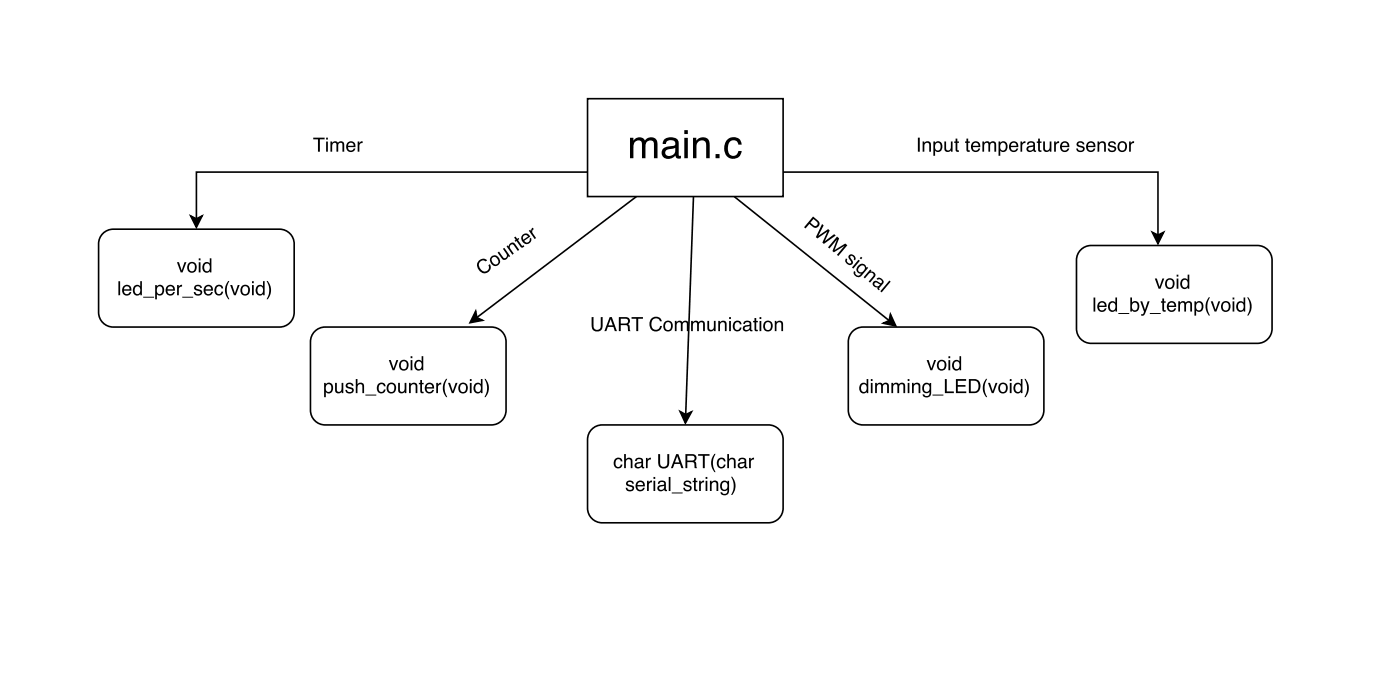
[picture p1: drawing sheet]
<svg xmlns="http://www.w3.org/2000/svg" width="303mm" height="149mm" viewBox="0 0 303 149" stroke-linecap="round" stroke-linejoin="round" font-family="sans-serif">
<path d="M127.2 37.2h-84.7v10.1M169.5 37.2h81.1v13.6M41.3 46.7l1.2 .6 1.2-.6-1.2 2.5zM249.4 50.2l1.2 .6 1.3-.6-1.3 2.5z" fill="none" stroke="#000" stroke-width=".35"/>
<path d="M41.3 46.7l1.2 .6 1.2-.6-1.2 2.5zM249.4 50.2l1.2 .6 1.3-.6-1.3 2.5z" fill="#000"/>
<path d="M127.2 21.3h42.3v21.2h-42.3z" fill="#fff"/>
<path d="M127.2 21.3h42.3v21.2h-42.3z" fill="none" stroke="#000" stroke-width=".35"/>
<path d="M136.4 29.8h.7v.6a1.45 1.45 0 0 1 2.5 0 1.47 1.47 0 0 1 1.7-.6 1.47 1.47 0 0 1 1 1.5v2.9h-.8v-3.1a.95 .95 0 0 0-1.1-.7 .95 .95 0 0 0-.7 1.2v2.6h-.7v-2.9a.93 .93 0 0 0-1-1 .93 .93 0 0 0-.9 1.2v2.7h-.7zM144.1 32.6a.8 .8 0 0 0 .2 1 .8 .8 0 0 0 1 .1l.2-.1a1.27 1.27 0 0 0 .7-1.6l-1.7 .4zM143.7 30.2a2.25 2.25 0 0 1 3.1 .2l.1 3.2 .5 .1v.5a.84 .84 0 0 1-1.2-.6 1.59 1.59 0 0 1-1.8 .8 1.59 1.59 0 0 1-1.2-1.6l.2-.5 .6-.5 1.8-.3a.63 .63 0 0 0 .4-.7 .63 .63 0 0 0-.8-.5l-.9 .2-.4 .6h-.7zM148.1 29.8h.8v4.4h-.8zM148.1 28.1h.8v.9h-.8zM150 29.8h.7v.6a1.6 1.6 0 0 1 1.6-.7 1.6 1.6 0 0 1 1.3 1.1v3.4h-.7v-2.8a1.03 1.03 0 0 0-1-1 1.03 1.03 0 0 0-1.1 .8l-.1 3h-.7zM154.9 33.3h.9v.9h-.9zM157.3 30.3a1.8 1.8 0 0 1 2-.6 1.8 1.8 0 0 1 1.2 1.6h-.7a1.12 1.12 0 0 0-1.2-1 1.12 1.12 0 0 0-1 1.2 1.57 1.57 0 0 0 1.1 2.2l.7-.3 .4-.7h.7a1.91 1.91 0 0 1-2.1 1.6 1.91 1.91 0 0 1-1.6-2.2v-.8z" fill="#000"/>
<path d="M22.3 50.5a3.2 3.2 0 0 1 2.2-.9h36a3.2 3.2 0 0 1 3.2 3.1v14.9a3.2 3.2 0 0 1-3.2 3.1h-36a3.2 3.2 0 0 1-3.2-3.1v-14.9a3.2 3.2 0 0 1 1-2.2z" fill="#fff"/>
<path d="M22.3 50.5a3.2 3.2 0 0 1 2.2-.9h36a3.2 3.2 0 0 1 3.2 3.1v14.9a3.2 3.2 0 0 1-3.2 3.1h-36a3.2 3.2 0 0 1-3.2-3.1v-14.9a3.2 3.2 0 0 1 1-2.2zM137.8 42.5l-34.6 26.2M103 67.3l.2 1.4 1.3 .6-2.8 .5z" fill="none" stroke="#000" stroke-width=".35"/>
<g fill="#000">
<path d="M103 67.3l.2 1.4 1.3 .6-2.8 .5z"/>
<path d="M38.3 56.7h.4l.6 1.8 .6-1.8h.4l-.8 2.2h-.4zM41.2 57.1a.83 .83 0 0 0-.3 1.1 .83 .83 0 0 0 1 .3 .95 .95 0 0 0-.4-1.5zM40.8 57a1.13 1.13 0 0 1 1.8 .7 1.13 1.13 0 0 1-1.6 1.2l-.5-.7v-.7zM43 56.7h.4v2.2h-.4zM43 55.9h.4v.4h-.4zM44.4 57.2a.81 .81 0 0 0-.2 1 .81 .81 0 0 0 .9 .4 .87 .87 0 0 0 .3-1 .87 .87 0 0 0-.8-.6zM44.2 56.8l.7-.1 .5 .3v-1.1h.4v3h-.4v-.3a.91 .91 0 0 1-1.1 .3 .91 .91 0 0 1-.5-1l.1-.6z"/>
<path d="M25.6 60.8h.4v3.1h-.4zM26.7 61.9a1.01 1.01 0 0 1 1.3-.2 1.01 1.01 0 0 1 .5 1.2h-1.7a.63 .63 0 0 0 .5 .7 .63 .63 0 0 0 .8-.4h.3a1.04 1.04 0 0 1-1.3 .7 1.04 1.04 0 0 1-.6-1.4zM27 62.1l-.2 .5h1.3a.61 .61 0 0 0-.4-.6 .61 .61 0 0 0-.7 .1zM29.3 62.1a.81 .81 0 0 0-.1 1 .81 .81 0 0 0 .9 .4 .87 .87 0 0 0 .3-.9 .87 .87 0 0 0-.8-.7zM29.2 61.8l.7-.2 .5 .3v-1.1h.3v3.1h-.3v-.4a.91 .91 0 0 1-1.1 .3 .91 .91 0 0 1-.5-1l.1-.6zM31 64.2h2.3v.2h-2.3zM34.1 62.1a.89 .89 0 0 0-.1 .9 .89 .89 0 0 0 .7 .6 .93 .93 0 0 0 .5-.9 .93 .93 0 0 0-.6-.8zM33.6 61.6h.3v.3a.9 .9 0 0 1 1.2-.2 .9 .9 0 0 1 .4 1 .93 .93 0 0 1-.4 1.1 .93 .93 0 0 1-1.1-.2v1.1h-.4zM36.1 61.9a1.01 1.01 0 0 1 1.3-.2 1.01 1.01 0 0 1 .5 1.2h-1.7a.63 .63 0 0 0 .5 .7 .63 .63 0 0 0 .8-.4h.3a1.04 1.04 0 0 1-1.3 .7 1.04 1.04 0 0 1-.6-1.4zM36.4 62.1l-.1 .5h1.2a.61 .61 0 0 0-.4-.6 .61 .61 0 0 0-.7 .1zM38.3 61.6h.4v.4l.4-.4h.3l-.1 .4a.56 .56 0 0 0-.6 .6v1.3h-.4zM39.5 64.2h2.3v.2h-2.3zM42.2 61.8a.89 .89 0 0 1 1.5 .5h-.4a.47 .47 0 0 0-.4-.4 .47 .47 0 0 0-.5 .4l.2 .2a.95 .95 0 0 1 1.1 .9 .96 .96 0 0 1-.9 .5 .96 .96 0 0 1-.9-.7h.4a.54 .54 0 0 0 .6 .4 .54 .54 0 0 0 .5-.5l-.2-.1a.97 .97 0 0 1-1.2-.9zM44.4 61.9a1.01 1.01 0 0 1 1.2-.2 1.01 1.01 0 0 1 .5 1.2h-1.6a.63 .63 0 0 0 .4 .7 .63 .63 0 0 0 .8-.4h.4a1.04 1.04 0 0 1-1.4 .7 1.04 1.04 0 0 1-.6-1.4zM44.7 62.1l-.2 .5h1.2a.61 .61 0 0 0-.3-.6 .61 .61 0 0 0-.7 .1zM46.7 61.9a.91 .91 0 0 1 1-.3 .91 .91 0 0 1 .6 .8h-.4a.61 .61 0 0 0-.8-.4 .61 .61 0 0 0-.3 .8 .59 .59 0 0 0 .4 .8 .59 .59 0 0 0 .7-.5h.4a1 1 0 0 1-1.3 .8 1 1 0 0 1-.6-1.5zM49.4 60.8h.2l-.4 1.1a3.7 3.7 0 0 0 .5 2.8h-.3a3.1 3.1 0 0 1 0-3.9zM49.8 61.6h.5l.5 1.8 .7-1.8h.4l-.9 2.3h-.4zM52.7 62a.83 .83 0 0 0-.3 1.1 .83 .83 0 0 0 1.1 .4 .95 .95 0 0 0-.4-1.6zM52.3 61.9a1.13 1.13 0 0 1 1.9 .8 1.13 1.13 0 0 1-1.7 1.1l-.4-.7v-.7zM54.5 61.6h.4v2.3h-.4zM54.5 60.8h.4v.4h-.4zM55.9 62.1a.81 .81 0 0 0-.2 1 .81 .81 0 0 0 1 .4 .87 .87 0 0 0 .3-.9 .87 .87 0 0 0-.8-.7zM55.8 61.8l.6-.2 .5 .3v-1.1h.4v3.1h-.3v-.4a.91 .91 0 0 1-1.2 .3 .91 .91 0 0 1-.5-1l.1-.6zM57.7 60.8h.3a3.1 3.1 0 0 1 0 3.9h-.3l.5-1.4a3.7 3.7 0 0 0-.5-2.5z"/>
</g>
<path d="M68.1 71.7a3.2 3.2 0 0 1 2.3-1h36a3.2 3.2 0 0 1 3.1 3.2v14.8a3.2 3.2 0 0 1-3.1 3.2h-36a3.2 3.2 0 0 1-3.2-3.2v-14.8a3.2 3.2 0 0 1 .9-2.2z" fill="#fff"/>
<path d="M150.1 42.5l-1.7 47.2M68.1 71.7a3.2 3.2 0 0 1 2.3-1h36a3.2 3.2 0 0 1 3.1 3.2v14.8a3.2 3.2 0 0 1-3.1 3.2h-36a3.2 3.2 0 0 1-3.2-3.2v-14.8a3.2 3.2 0 0 1 .9-2.2zM147.2 89l1.2 .7 1.3-.6-1.3 2.4z" fill="none" stroke="#000" stroke-width=".35"/>
<g fill="#000">
<path d="M147.2 89l1.2 .7 1.3-.6-1.3 2.4z"/>
<path d="M84.2 77.9h.4l.6 1.8 .6-1.8h.4l-.8 2.2h-.4zM87 78.2a.83 .83 0 0 0-.2 1.1 .83 .83 0 0 0 1 .4 .95 .95 0 0 0-.4-1.6zM86.7 78.1a1.13 1.13 0 0 1 1.8 .8 1.13 1.13 0 0 1-1.7 1.1l-.4-.7v-.6zM88.9 77.9h.4v2.2h-.4zM88.9 77h.4v.5h-.4zM90.2 78.4a.81 .81 0 0 0-.1 .9 .81 .81 0 0 0 .9 .4 .87 .87 0 0 0 .3-.9 .87 .87 0 0 0-.8-.6zM90.1 78l.7-.2 .5 .4v-1.2h.3v3.1h-.3v-.3a.91 .91 0 0 1-1.1 .3 .91 .91 0 0 1-.5-1.1l.1-.6z"/>
<path d="M70.7 83.3a.89 .89 0 0 0-.2 .9 .89 .89 0 0 0 .8 .5 .93 .93 0 0 0 .4-.8 .93 .93 0 0 0-.6-.8zM70.2 82.8h.3v.3a.9 .9 0 0 1 1.1-.3 .9 .9 0 0 1 .5 1.1 .93 .93 0 0 1-.4 1.1 .93 .93 0 0 1-1.2-.2v1.1h-.3zM72.5 82.8h.4v1.5a.52 .52 0 0 0 .6 .5 .52 .52 0 0 0 .4-.7v-1.3h.4v2.2h-.3v-.3a.77 .77 0 0 1-.9 .4 .77 .77 0 0 1-.6-.8zM75 82.9a.89 .89 0 0 1 1.5 .5h-.3a.47 .47 0 0 0-.5-.3 .47 .47 0 0 0-.5 .4l.2 .1a.95 .95 0 0 1 1.2 1 .96 .96 0 0 1-1 .5 .96 .96 0 0 1-.8-.8h.3a.54 .54 0 0 0 .6 .5 .54 .54 0 0 0 .5-.5l-.2-.1a.97 .97 0 0 1-1.2-.9zM77 82h.4v1.1a.78 .78 0 0 1 .9-.3 .78 .78 0 0 1 .5 .8v1.4h-.4v-1.4a.55 .55 0 0 0-.6-.5 .55 .55 0 0 0-.4 .7v1.2h-.4zM79.1 85.3h2.3v.2h-2.3zM81.8 83.1a.91 .91 0 0 1 1-.3 .91 .91 0 0 1 .7 .7h-.4a.61 .61 0 0 0-.8-.4 .61 .61 0 0 0-.3 .9 .59 .59 0 0 0 .4 .7 .59 .59 0 0 0 .7-.5h.4a1 1 0 0 1-1.3 .8 1 1 0 0 1-.6-1.4zM84.3 83.2a.83 .83 0 0 0-.2 1.1 .83 .83 0 0 0 1 .4 .95 .95 0 0 0-.4-1.6zM84 83.1a1.13 1.13 0 0 1 1.8 .7 1.13 1.13 0 0 1-1.7 1.2l-.4-.7v-.7zM86.2 82.8h.4v1.5a.52 .52 0 0 0 .6 .5 .52 .52 0 0 0 .4-.7v-1.3h.4v2.2h-.4v-.3a.77 .77 0 0 1-.9 .4 .77 .77 0 0 1-.5-.8zM88.5 82.8h.4v.3a.78 .78 0 0 1 .9-.3 .78 .78 0 0 1 .5 .8v1.4h-.3v-1.4a.55 .55 0 0 0-.7-.5 .55 .55 0 0 0-.4 .8v1.1h-.4zM91 82.2h.3v.6h.4v.3h-.4v1.5l.4 .1v.3a.53 .53 0 0 1-.7-.4v-1.5h-.3v-.3h.3zM92.2 83.1a1.01 1.01 0 0 1 1.3-.2 1.01 1.01 0 0 1 .5 1.1h-1.7a.63 .63 0 0 0 .5 .8 .63 .63 0 0 0 .8-.5h.3a1.04 1.04 0 0 1-1.3 .7 1.04 1.04 0 0 1-.6-1.4zM92.5 83.3l-.1 .4h1.2a.61 .61 0 0 0-.4-.6 .61 .61 0 0 0-.7 .2zM94.4 82.8h.4v.4l.4-.4h.3l-.1 .4a.56 .56 0 0 0-.6 .5v1.3h-.4zM96.5 81.9h.3l-.5 1.2a3.7 3.7 0 0 0 .5 2.8h-.2a3.1 3.1 0 0 1-.1-4zM97 82.8h.4l.6 1.8 .6-1.8h.4l-.8 2.2h-.4zM99.9 83.2a.83 .83 0 0 0-.3 1.1 .83 .83 0 0 0 1 .4 .95 .95 0 0 0-.4-1.6zM99.5 83.1a1.13 1.13 0 0 1 1.8 .7 1.13 1.13 0 0 1-1.6 1.2l-.5-.7v-.7zM101.7 82.8h.4v2.2h-.4zM101.7 82h.4v.4h-.4zM103 83.3a.81 .81 0 0 0-.1 1 .81 .81 0 0 0 .9 .4 .87 .87 0 0 0 .3-1 .87 .87 0 0 0-.8-.6zM102.9 82.9l.7-.1 .5 .3v-1.1h.3v3h-.3v-.3a.91 .91 0 0 1-1.1 .3 .91 .91 0 0 1-.5-1l.1-.6zM104.9 81.9h.2a3.1 3.1 0 0 1 0 4h-.2l.5-1.4a3.7 3.7 0 0 0-.5-2.6z"/>
</g>
<path d="M128.1 92.8a3.2 3.2 0 0 1 2.3-.9h35.9a3.2 3.2 0 0 1 3.2 3.2v14.8a3.2 3.2 0 0 1-3.2 3.2h-35.9a3.2 3.2 0 0 1-3.2-3.2v-14.8a3.2 3.2 0 0 1 .9-2.3z" fill="#fff"/>
<path d="M158.9 42.5l33.6 26.8M192.7 68l1.2 2.5-2.7-.6 1.3-.6zM128.1 92.8a3.2 3.2 0 0 1 2.3-.9h35.9a3.2 3.2 0 0 1 3.2 3.2v14.8a3.2 3.2 0 0 1-3.2 3.2h-35.9a3.2 3.2 0 0 1-3.2-3.2v-14.8a3.2 3.2 0 0 1 .9-2.3z" fill="none" stroke="#000" stroke-width=".35"/>
<g fill="#000">
<path d="M192.7 68l1.2 2.5-2.7-.6 1.3-.6z"/>
<path d="M133.1 99.3a.91 .91 0 0 1 1-.3 .91 .91 0 0 1 .6 .8h-.3a.61 .61 0 0 0-.8-.4 .61 .61 0 0 0-.4 .8 .59 .59 0 0 0 .5 .8 .59 .59 0 0 0 .7-.5h.3a1 1 0 0 1-1.3 .8 1 1 0 0 1-.5-1.5zM135.1 98.2h.4v1.1a.78 .78 0 0 1 .9-.3 .78 .78 0 0 1 .5 .8v1.4h-.4v-1.3a.55 .55 0 0 0-.6-.6 .55 .55 0 0 0-.4 .8v1.1h-.4zM137.8 100.5a.53 .53 0 0 0 .5 .5 .53 .53 0 0 0 .5-.6v-.3zM137.6 99.3a.96 .96 0 0 1 1.6 .3v1.3l.2 .1v.3a.42 .42 0 0 1-.6-.3 .74 .74 0 0 1-1.1 .3 .74 .74 0 0 1 0-1.2l1.1-.3a.5 .5 0 0 0-.4-.5 .5 .5 0 0 0-.6 .4h-.3zM139.8 99h.4v.4l.4-.4h.3l-.1 .4a.56 .56 0 0 0-.6 .6v1.2h-.4zM142.5 98.2h.4v1.9a.78 .78 0 0 0 .8 .9 .78 .78 0 0 0 .7-.9v-1.9h.5v1.7a1.21 1.21 0 0 1-1.2 1.4 1.21 1.21 0 0 1-1.2-1.4zM146.6 98.7l-.5 1.3h.9zM146.4 98.2h.4l1.1 3h-.4l-.3-.9h-1.2l-.3 .9h-.5zM148.8 98.6v1h.9a.53 .53 0 0 0 .7-.5 .53 .53 0 0 0-.6-.5zM148.4 98.2h1.4a.83 .83 0 0 1 .9 .5 .83 .83 0 0 1-.4 1.1 1.65 1.65 0 0 1 .5 1.3l.1 .1h-.5l-.1-1-.2-.2-1.3-.1v1.3h-.4zM151.1 98.2h2.5v.4h-1v2.6h-.5v-2.6h-1zM154.6 98.2h.3l-.5 1.1a3.7 3.7 0 0 0 .5 2.8h-.3a3.1 3.1 0 0 1 0-3.9zM155.4 99.3a.91 .91 0 0 1 1-.3 .91 .91 0 0 1 .7 .8h-.4a.61 .61 0 0 0-.8-.4 .61 .61 0 0 0-.3 .8 .59 .59 0 0 0 .4 .8 .59 .59 0 0 0 .7-.5h.4a1 1 0 0 1-1.3 .8 1 1 0 0 1-.6-1.5zM157.4 98.2h.4v1.1a.78 .78 0 0 1 .9-.3 .78 .78 0 0 1 .5 .8v1.4h-.4v-1.3a.55 .55 0 0 0-.6-.6 .55 .55 0 0 0-.4 .8v1.1h-.4zM160.1 100.5a.53 .53 0 0 0 .6 .5 .53 .53 0 0 0 .5-.6v-.3zM159.9 99.3a.96 .96 0 0 1 1.6 .3v1.3l.3 .1v.3a.42 .42 0 0 1-.6-.3 .74 .74 0 0 1-1.2 .3 .74 .74 0 0 1 0-1.2l1.1-.3a.5 .5 0 0 0-.4-.5 .5 .5 0 0 0-.6 .4h-.3zM162.1 99h.4v.4l.4-.4h.3v.4a.56 .56 0 0 0-.7 .6v1.2h-.4z"/>
<path d="M135.7 104.1a.89 .89 0 0 1 1.5 .5h-.4a.47 .47 0 0 0-.4-.4 .47 .47 0 0 0-.5 .5l.2 .1a.95 .95 0 0 1 1.1 .9 .96 .96 0 0 1-.9 .6 .96 .96 0 0 1-.9-.8h.4a.54 .54 0 0 0 .5 .5 .54 .54 0 0 0 .6-.5l-.2-.2a.97 .97 0 0 1-1.2-.9zM137.9 104.3a1.01 1.01 0 0 1 1.2-.3 1.01 1.01 0 0 1 .5 1.2h-1.6a.63 .63 0 0 0 .4 .7 .63 .63 0 0 0 .8-.4h.4a1.04 1.04 0 0 1-1.4 .7 1.04 1.04 0 0 1-.6-1.4zM138.2 104.4l-.2 .5h1.2a.61 .61 0 0 0-.3-.6 .61 .61 0 0 0-.7 .1zM140.1 104h.3v.4l.4-.4 .3-.1v.4a.56 .56 0 0 0-.7 .6v1.3h-.3zM141.5 104h.3v2.2h-.3zM141.5 103.1h.3v.5h-.3zM142.7 105.4a.53 .53 0 0 0 .6 .6 .53 .53 0 0 0 .5-.6v-.3zM142.5 104.2a.96 .96 0 0 1 1.6 .3v1.4h.3v.3a.42 .42 0 0 1-.6-.3 .74 .74 0 0 1-1.2 .3 .74 .74 0 0 1 0-1.2l1.1-.3a.5 .5 0 0 0-.4-.5 .5 .5 0 0 0-.6 .4h-.3zM144.8 103.1h.3v3.1h-.3zM145.4 106.5h2.4v.2h-2.4zM148.2 104.1a.89 .89 0 0 1 1.4 .5h-.3a.47 .47 0 0 0-.5-.4 .47 .47 0 0 0-.4 .5l.2 .1a.95 .95 0 0 1 1.1 .9 .96 .96 0 0 1-1 .6 .96 .96 0 0 1-.8-.8h.4a.54 .54 0 0 0 .5 .5 .54 .54 0 0 0 .5-.5l-.2-.2a.97 .97 0 0 1-1.1-.9zM150.2 103.4h.4v.6h.4v.3h-.4v1.4l.4 .2v.3a.53 .53 0 0 1-.8-.5v-1.4h-.3v-.3h.3zM151.3 104h.4v.4l.4-.4 .3-.1-.1 .4a.56 .56 0 0 0-.6 .6v1.3h-.4zM152.7 104h.4v2.2h-.4zM152.7 103.1h.4v.5h-.4zM153.7 104h.3v.3a.78 .78 0 0 1 .9-.4 .78 .78 0 0 1 .6 .9v1.4h-.4v-1.4a.55 .55 0 0 0-.7-.5 .55 .55 0 0 0-.4 .7v1.2h-.3zM156.1 104.2a.83 .83 0 0 1 1.4 .1v-.3h.3v2a.97 .97 0 0 1-.7 1.1 .97 .97 0 0 1-1.2-.6h.4a.64 .64 0 0 0 .9 .2 .64 .64 0 0 0 .3-.8 .96 .96 0 0 1-1.3 .1 .96 .96 0 0 1-.3-1.2zM156.5 104.4a.84 .84 0 0 0-.2 1 .84 .84 0 0 0 .8 .5 .83 .83 0 0 0 .4-1 .83 .83 0 0 0-.9-.6zM158.2 103.1h.3a3.1 3.1 0 0 1 0 4h-.3l.6-1.5a3.7 3.7 0 0 0-.6-2.5z"/>
</g>
<path d="M184.6 71.7a3.2 3.2 0 0 1 2.2-1h36a3.2 3.2 0 0 1 3.2 3.2v14.8a3.2 3.2 0 0 1-3.2 3.2h-36a3.2 3.2 0 0 1-3.2-3.2v-14.8a3.2 3.2 0 0 1 1-2.2z" fill="#fff"/>
<path d="M184.6 71.7a3.2 3.2 0 0 1 2.2-1h36a3.2 3.2 0 0 1 3.2 3.2v14.8a3.2 3.2 0 0 1-3.2 3.2h-36a3.2 3.2 0 0 1-3.2-3.2v-14.8a3.2 3.2 0 0 1 1-2.2z" fill="none" stroke="#000" stroke-width=".35"/>
<g fill="#000">
<path d="M200.6 77.9h.4l.6 1.8 .6-1.8h.4l-.8 2.2h-.4zM203.5 78.2a.83 .83 0 0 0-.3 1.1 .83 .83 0 0 0 1 .4 .95 .95 0 0 0-.4-1.6zM203.1 78.1a1.13 1.13 0 0 1 1.8 .8 1.13 1.13 0 0 1-1.6 1.1l-.5-.7v-.6zM205.3 77.9h.4v2.2h-.4zM205.3 77h.4v.5h-.4zM206.6 78.4a.81 .81 0 0 0-.1 .9 .81 .81 0 0 0 .9 .4 .87 .87 0 0 0 .3-.9 .87 .87 0 0 0-.8-.6zM206.5 78l.7-.2 .5 .4v-1.2h.3v3.1h-.3v-.3a.91 .91 0 0 1-1.1 .3 .91 .91 0 0 1-.5-1.1l.1-.6z"/>
<path d="M186.5 83.3a.81 .81 0 0 0-.1 1 .81 .81 0 0 0 .9 .4 .87 .87 0 0 0 .3-1 .87 .87 0 0 0-.8-.6zM186.4 82.9l.7-.1 .5 .3v-1.1h.3v3h-.3v-.3a.91 .91 0 0 1-1.1 .3 .91 .91 0 0 1-.5-1l.1-.6zM188.5 82.8h.4v2.2h-.4zM188.5 82h.4v.4h-.4zM189.4 82.8h.4v.3a.72 .72 0 0 1 1.2 0 .73 .73 0 0 1 .9-.3 .73 .73 0 0 1 .5 .7v1.5h-.4v-1.5a.48 .48 0 0 0-.6-.4 .48 .48 0 0 0-.3 .6v1.3h-.4v-1.4a.46 .46 0 0 0-.4-.5 .46 .46 0 0 0-.5 .5v1.4h-.4zM193 82.8h.3v.3a.72 .72 0 0 1 1.3 0 .73 .73 0 0 1 .8-.3 .73 .73 0 0 1 .5 .7v1.5h-.4v-1.5a.48 .48 0 0 0-.6-.4 .48 .48 0 0 0-.3 .6v1.3h-.4v-1.4a.46 .46 0 0 0-.4-.5 .46 .46 0 0 0-.5 .5v1.4h-.3zM196.5 82.8h.4v2.2h-.4zM196.5 82h.4v.4h-.4zM197.4 82.8h.4v.3a.78 .78 0 0 1 .9-.3 .78 .78 0 0 1 .5 .8v1.4h-.4v-1.4a.55 .55 0 0 0-.6-.5 .55 .55 0 0 0-.4 .8v1.1h-.4zM199.9 83.1a.83 .83 0 0 1 1.3 0v-.3h.4v2a.97 .97 0 0 1-.8 1.1 .97 .97 0 0 1-1.1-.6h.4a.64 .64 0 0 0 .8 .3 .64 .64 0 0 0 .3-.9 .96 .96 0 0 1-1.3 .2 .96 .96 0 0 1-.3-1.3zM200.2 83.3a.84 .84 0 0 0-.2 .9 .84 .84 0 0 0 .8 .5 .83 .83 0 0 0 .4-1 .83 .83 0 0 0-.8-.6zM201.8 85.3h2.4v.2h-2.4zM204.5 82h.4v2.7h1.6v.3h-2zM206.9 82h2.2v.4h-1.8v.9h1.7v.3h-1.7v1.1h1.9v.3h-2.3zM210.1 82.3v2.4h.8a1.19 1.19 0 0 0 .9-1.2 1.19 1.19 0 0 0-.9-1.2zM209.7 82a2.54 2.54 0 0 1 2 .2 1.63 1.63 0 0 1-.8 2.8h-1.2zM213.4 81.9h.3l-.5 1.2a3.7 3.7 0 0 0 .5 2.8h-.3a3.1 3.1 0 0 1 0-4zM213.9 82.8h.4l.6 1.8 .6-1.8h.4l-.8 2.2h-.4zM216.7 83.2a.83 .83 0 0 0-.2 1.1 .83 .83 0 0 0 1 .4 .95 .95 0 0 0-.4-1.6zM216.4 83.1a1.13 1.13 0 0 1 1.8 .7 1.13 1.13 0 0 1-1.7 1.2l-.4-.7v-.7zM218.6 82.8h.4v2.2h-.4zM218.6 82h.4v.4h-.4zM219.9 83.3a.81 .81 0 0 0-.1 1 .81 .81 0 0 0 .9 .4 .87 .87 0 0 0 .3-1 .87 .87 0 0 0-.8-.6zM219.8 82.9l.7-.1 .5 .3v-1.1h.3v3h-.3v-.3a.91 .91 0 0 1-1.1 .3 .91 .91 0 0 1-.5-1l.1-.6zM221.7 81.9h.3a3.1 3.1 0 0 1 0 4h-.3l.6-1.4a3.7 3.7 0 0 0-.6-2.6z"/>
</g>
<path d="M233.9 54a3.2 3.2 0 0 1 2.3-.9h36a3.2 3.2 0 0 1 3.1 3.2v14.8a3.2 3.2 0 0 1-3.1 3.2h-36a3.2 3.2 0 0 1-3.2-3.2v-14.8a3.2 3.2 0 0 1 .9-2.3z" fill="#fff"/>
<path d="M233.9 54a3.2 3.2 0 0 1 2.3-.9h36a3.2 3.2 0 0 1 3.1 3.2v14.8a3.2 3.2 0 0 1-3.1 3.2h-36a3.2 3.2 0 0 1-3.2-3.2v-14.8a3.2 3.2 0 0 1 .9-2.3z" fill="none" stroke="#000" stroke-width=".35"/>
<g fill="#000">
<path d="M67.8 29.8h2.5v.3h-1.1v2.7h-.4v-2.7h-1zM70.6 30.6h.4v2.2h-.4zM70.6 29.8h.4v.4h-.4zM71.5 30.6h.4v.3a.72 .72 0 0 1 1.2 0 .73 .73 0 0 1 .9-.3 .73 .73 0 0 1 .5 .7v1.5h-.4v-1.5a.48 .48 0 0 0-.6-.4 .48 .48 0 0 0-.3 .6v1.3h-.4v-1.4a.46 .46 0 0 0-.4-.5 .46 .46 0 0 0-.5 .5v1.4h-.4zM75.2 30.9a1.01 1.01 0 0 1 1.3-.2 1.01 1.01 0 0 1 .4 1.1h-1.6a.63 .63 0 0 0 .5 .8 .63 .63 0 0 0 .8-.5h.3a1.04 1.04 0 0 1-1.3 .7 1.04 1.04 0 0 1-.6-1.4zM75.5 31.1l-.2 .4h1.3a.61 .61 0 0 0-.4-.6 .61 .61 0 0 0-.7 .2zM77.4 30.6h.4v.4l.4-.4h.3l-.1 .3a.56 .56 0 0 0-.6 .6v1.3h-.4z"/>
<path d="M198.7 29.8h.4v3h-.4zM199.7 30.6h.4v.3a.78 .78 0 0 1 .9-.4 .78 .78 0 0 1 .5 .9v1.4h-.4v-1.4a.55 .55 0 0 0-.6-.5 .55 .55 0 0 0-.4 .7v1.2h-.4zM202.6 31a.89 .89 0 0 0-.2 1 .89 .89 0 0 0 .8 .5 .93 .93 0 0 0 .4-.9 .93 .93 0 0 0-.6-.7zM202 30.6h.4v.3a.9 .9 0 0 1 1.1-.3 .9 .9 0 0 1 .5 1.1 .93 .93 0 0 1-.4 1 .93 .93 0 0 1-1.2-.1v1.1h-.4zM204.4 30.6h.4v1.5a.52 .52 0 0 0 .6 .4 .52 .52 0 0 0 .4-.6v-1.3h.4v2.2h-.4v-.3a.77 .77 0 0 1-.8 .3 .77 .77 0 0 1-.6-.7zM206.8 30h.4v.6h.4v.3h-.4v1.4l.4 .2v.3a.53 .53 0 0 1-.8-.4v-1.5h-.3v-.3h.3zM209.2 30h.4v.6h.3v.3h-.3v1.4l.3 .2v.3a.53 .53 0 0 1-.7-.4v-1.5h-.3v-.3h.3zM210.5 30.9a1.01 1.01 0 0 1 1.2-.2 1.01 1.01 0 0 1 .5 1.1h-1.6a.63 .63 0 0 0 .4 .8 .63 .63 0 0 0 .8-.5h.4a1.04 1.04 0 0 1-1.4 .7 1.04 1.04 0 0 1-.6-1.4zM210.8 31.1l-.2 .4h1.2a.61 .61 0 0 0-.3-.6 .61 .61 0 0 0-.7 .2zM212.6 30.6h.4v.3a.72 .72 0 0 1 1.3 0 .73 .73 0 0 1 .8-.3 .73 .73 0 0 1 .5 .7v1.5h-.4v-1.5a.48 .48 0 0 0-.6-.4 .48 .48 0 0 0-.3 .6v1.3h-.4v-1.4a.46 .46 0 0 0-.4-.5 .46 .46 0 0 0-.5 .5v1.4h-.4zM216.7 31a.89 .89 0 0 0-.2 1 .89 .89 0 0 0 .8 .5 .93 .93 0 0 0 .4-.9 .93 .93 0 0 0-.6-.7zM216.1 30.6h.4v.3a.9 .9 0 0 1 1.1-.3 .9 .9 0 0 1 .5 1.1 .93 .93 0 0 1-.4 1 .93 .93 0 0 1-1.2-.1v1.1h-.4zM218.7 30.9a1.01 1.01 0 0 1 1.2-.2 1.01 1.01 0 0 1 .5 1.1h-1.6a.63 .63 0 0 0 .5 .8 .63 .63 0 0 0 .7-.5h.4a1.04 1.04 0 0 1-1.4 .7 1.04 1.04 0 0 1-.6-1.4zM219 31.1l-.2 .4h1.2a.61 .61 0 0 0-.3-.6 .61 .61 0 0 0-.7 .2zM220.9 30.6h.3v.4l.4-.4h.4l-.1 .3a.56 .56 0 0 0-.6 .6v1.3h-.4zM222.6 32a.53 .53 0 0 0 .6 .6 .53 .53 0 0 0 .5-.6v-.3zM222.4 30.8a.96 .96 0 0 1 1.6 .4v1.3h.3v.3a.42 .42 0 0 1-.6-.3 .74 .74 0 0 1-1.2 .3 .74 .74 0 0 1 0-1.1l1.1-.3a.5 .5 0 0 0-.4-.6 .5 .5 0 0 0-.6 .5h-.3zM224.7 30h.4v.6h.3v.3h-.3v1.4l.3 .2v.3a.53 .53 0 0 1-.7-.4v-1.5h-.3v-.3h.3zM225.8 30.6h.4v1.5a.52 .52 0 0 0 .6 .4 .52 .52 0 0 0 .4-.6v-1.3h.4v2.2h-.4v-.3a.77 .77 0 0 1-.8 .3 .77 .77 0 0 1-.6-.7zM228.2 30.6h.3v.4l.4-.4h.3v.3a.56 .56 0 0 0-.7 .6v1.3h-.3zM229.7 30.9a1.01 1.01 0 0 1 1.3-.2 1.01 1.01 0 0 1 .5 1.1h-1.7a.63 .63 0 0 0 .5 .8 .63 .63 0 0 0 .8-.5h.3a1.04 1.04 0 0 1-1.3 .7 1.04 1.04 0 0 1-.6-1.4zM230 31.1l-.1 .4h1.2a.61 .61 0 0 0-.4-.6 .61 .61 0 0 0-.7 .2zM233.2 30.7a.89 .89 0 0 1 1.5 .5h-.3a.47 .47 0 0 0-.5-.4 .47 .47 0 0 0-.5 .5l.2 .1a.95 .95 0 0 1 1.2 1 .96 .96 0 0 1-1 .5 .96 .96 0 0 1-.8-.8h.3a.54 .54 0 0 0 .6 .5 .54 .54 0 0 0 .5-.5l-.2-.2a.97 .97 0 0 1-1.2-.9zM235.4 30.9a1.01 1.01 0 0 1 1.2-.2 1.01 1.01 0 0 1 .5 1.1h-1.6a.63 .63 0 0 0 .5 .8 .63 .63 0 0 0 .7-.5h.4a1.04 1.04 0 0 1-1.4 .7 1.04 1.04 0 0 1-.6-1.4zM235.7 31.1l-.2 .4h1.2a.61 .61 0 0 0-.3-.6 .61 .61 0 0 0-.7 .2zM237.6 30.6h.3v.3a.78 .78 0 0 1 .9-.4 .78 .78 0 0 1 .6 .9v1.4h-.4v-1.4a.55 .55 0 0 0-.7-.5 .55 .55 0 0 0-.4 .7v1.2h-.3zM240.1 30.7a.89 .89 0 0 1 1.4 .5h-.3a.47 .47 0 0 0-.5-.4 .47 .47 0 0 0-.4 .5l.2 .1a.95 .95 0 0 1 1.1 1 .96 .96 0 0 1-1 .5 .96 .96 0 0 1-.8-.8h.3a.54 .54 0 0 0 .6 .5 .54 .54 0 0 0 .5-.5l-.2-.2a.97 .97 0 0 1-1.1-.9zM242.5 31a.83 .83 0 0 0-.2 1 .83 .83 0 0 0 1 .4 .95 .95 0 0 0-.4-1.5zM242.2 30.9a1.13 1.13 0 0 1 1.8 .7 1.13 1.13 0 0 1-1.6 1.2l-.5-.7v-.7zM244.4 30.6h.4v.4l.3-.4h.4l-.1 .3a.56 .56 0 0 0-.6 .6v1.3h-.4z"/>
<path d="M103.6 56.4l.6-.4 .6-.1 .6 .4-.3 .2a.98 .98 0 0 0-1.3 .3 .98 .98 0 0 0 .2 1.3 .96 .96 0 0 0 1.3 .6 .96 .96 0 0 0 .4-1.3l.3-.3a1.4 1.4 0 0 1-.7 2 1.4 1.4 0 0 1-1.9-1.1l-.1-.8zM106.5 55.8a.87 .87 0 0 0 .2 1.1 .87 .87 0 0 0 1.1 0 .88 .88 0 0 0-.2-1 .88 .88 0 0 0-1.1-.1zM106.3 55.6a1.14 1.14 0 0 1 1.8 .3 1.14 1.14 0 0 1-.8 1.7 1.31 1.31 0 0 1-1-2zM107.7 54.6l.3-.2 .9 1.2a.52 .52 0 0 0 .7 0 .52 .52 0 0 0 0-.7l-.7-1.1 .3-.2 1.2 1.8-.3 .2-.1-.3a.77 .77 0 0 1-.5 .8 .77 .77 0 0 1-.9-.2zM109.6 53.3l.3-.2 .2 .2a.78 .78 0 0 1 .6-.8 .78 .78 0 0 1 .9 .4l.8 1.1-.3 .3-.8-1.2a.55 .55 0 0 0-.9 0 .55 .55 0 0 0 .1 .8l.7 1-.3 .2zM111.3 51.4l.3-.2 .3 .5 .3-.2 .2 .2-.3 .2 .8 1.2 .4-.1 .2 .3a.53 .53 0 0 1-.9 0l-.8-1.2-.2 .2-.2-.3 .2-.1zM113 50.9a1.02 1.02 0 0 1 1.8 .3l-1.3 .9a.63 .63 0 0 0 .8 .3 .63 .63 0 0 0 .3-.8l.3-.2a1.04 1.04 0 0 1-.7 1.4 1.04 1.04 0 0 1-1.3-.8l-.1-.6zM113.3 51.1l-.1 .4 .1 .3 1-.7-.5-.3zM114.5 49.9l.3-.2 .2 .3 .1-.6 .2-.2 .2 .4a.56 .56 0 0 0-.2 .8l.7 1.1-.3 .2z"/>
<path d="M176 46.8l1 .9a.88 .88 0 0 1 .2 1.3 .88 .88 0 0 1-1.3 0l-.7-.6-.8 1-.4-.3zM176.1 47.4l-.7 .8 .6 .5a.53 .53 0 0 0 .9 0 .53 .53 0 0 0-.2-.8zM177.9 48.5l.4 .2-1.2 2.3 2.1-1.5 .4 .3-1.1 2.4 2.1-1.6 .3 .3-2.6 1.8-.3-.2 1.1-2.4-2.2 1.5-.3-.3zM181.2 51.2l.4 .3-1 2.6 2.4-1.4 .4 .3-1.9 2.4-.3-.3 1.6-1.9-2.3 1.4-.3-.3 1-2.5-1.7 1.9-.3-.2zM183.7 55.2a.86 .86 0 0 1 1.2 0 .86 .86 0 0 1 .1 1.1l-.2-.2a.47 .47 0 0 0-.1-.6 .47 .47 0 0 0-.7 0l.1 .3a.95 .95 0 0 1 .3 1.4 .96 .96 0 0 1-1.1-.2 .96 .96 0 0 1-.2-1.1l.3 .2a.54 .54 0 0 0 .1 .7 .54 .54 0 0 0 .7 0v-.3a1.1 1.1 0 0 1-.5-1.3zM185.8 56.2l.3 .2-1.4 1.7-.3-.2zM186.4 55.5l.3 .3-.3 .3-.3-.3zM185.7 57.5a.92 .92 0 0 1 1-.5 .92 .92 0 0 1 .8 .9l.2-.2 .2 .2-1.3 1.6a.97 .97 0 0 1-1.2 .3 .97 .97 0 0 1-.5-1.2l.3 .3a.64 .64 0 0 0 .5 .7 .64 .64 0 0 0 .7-.5 .9 .9 0 0 1-1-.5 .9 .9 0 0 1 .3-1.1zM186.1 57.7a.66 .66 0 0 0-.2 1 .66 .66 0 0 0 1.1-.2 .62 .62 0 0 0 .1-.9 .62 .62 0 0 0-1 .1zM188.4 58.3l.2 .2-.2 .2a.78 .78 0 0 1 1 .4 .78 .78 0 0 1-.2 .9l-.9 1.1-.3-.2 .9-1.1a.55 .55 0 0 0-.2-.8 .55 .55 0 0 0-.7 .3l-.8 .9-.3-.2zM189.3 61.2a.56 .56 0 0 0 .4 .7 .56 .56 0 0 0 .7-.4l-.7-.4zM189 61l.7-.3 1 .5a.5 .5 0 0 0 0-.7 .5 .5 0 0 0-.7 0l-.3-.2a.9 .9 0 0 1 1.1 0 .9 .9 0 0 1 .3 1l-.8 1.1 .1 .2-.1 .2a.42 .42 0 0 1-.3-.7 .82 .82 0 0 1-.9-.2 .82 .82 0 0 1-.1-.9zM192.5 60.7l.3 .2-2 2.3-.2-.2z"/>
<path d="M128.1 68.6h.4v1.9a.78 .78 0 0 0 .8 .8 .78 .78 0 0 0 .7-.8v-1.9h.4v1.7a1.21 1.21 0 0 1-1.1 1.4 1.21 1.21 0 0 1-1.2-1.4zM132.2 69l-.5 1.4h.9zM132 68.6h.4l1.1 3h-.4l-.3-.9h-1.2l-.4 .9h-.4zM134.4 68.9v1.1h.9a.53 .53 0 0 0 .6-.5 .53 .53 0 0 0-.5-.6zM134 68.6h1.4a.83 .83 0 0 1 .9 .5 .83 .83 0 0 1-.4 1 1.65 1.65 0 0 1 .5 1.4l.1 .1h-.5l-.1-1-.2-.2-1.3-.1v1.3h-.4zM136.7 68.6h2.5v.3h-1.1v2.7h-.4v-2.7h-1zM140.9 69a1.32 1.32 0 0 1 1.4-.5 1.32 1.32 0 0 1 .9 1h-.4a.98 .98 0 0 0-1.2-.6 .98 .98 0 0 0-.6 1.2 .96 .96 0 0 0 .7 1.2 .96 .96 0 0 0 1.2-.8h.4a1.4 1.4 0 0 1-1.8 1.1 1.4 1.4 0 0 1-.9-1.9zM144.2 69.8a.83 .83 0 0 0-.3 1.1 .83 .83 0 0 0 1.1 .3 .95 .95 0 0 0-.4-1.5zM143.9 69.7a1.13 1.13 0 0 1 1.8 .7 1.13 1.13 0 0 1-1.7 1.2l-.4-.7v-.7zM146.1 69.4h.3v.3a.72 .72 0 0 1 1.3 0 .73 .73 0 0 1 .9-.3 .73 .73 0 0 1 .5 .7v1.5h-.4v-1.5a.48 .48 0 0 0-.6-.4 .48 .48 0 0 0-.3 .6v1.3h-.4v-1.4a.46 .46 0 0 0-.5-.5 .46 .46 0 0 0-.4 .5l-.1 1.4h-.3zM149.6 69.4h.4v.3a.72 .72 0 0 1 1.2 0 .73 .73 0 0 1 .9-.3 .73 .73 0 0 1 .5 .7v1.5h-.4v-1.5a.48 .48 0 0 0-.6-.4 .48 .48 0 0 0-.3 .6v1.3h-.4v-1.4a.46 .46 0 0 0-.5-.5 .46 .46 0 0 0-.4 .5v1.4h-.4zM153.1 69.4h.4v1.5a.52 .52 0 0 0 .6 .4 .52 .52 0 0 0 .4-.6v-1.3h.4v2.2h-.4v-.3a.77 .77 0 0 1-.8 .3 .77 .77 0 0 1-.6-.7zM155.5 69.4h.3v.3a.78 .78 0 0 1 .9-.3 .78 .78 0 0 1 .6 .8v1.4h-.4v-1.4a.55 .55 0 0 0-.7-.5 .55 .55 0 0 0-.4 .8v1.1h-.3zM157.8 69.4h.4v2.2h-.4zM157.8 68.6h.4v.4h-.4zM158.9 69.7a.91 .91 0 0 1 1-.3 .91 .91 0 0 1 .6 .7h-.4a.61 .61 0 0 0-.8-.4 .61 .61 0 0 0-.3 .9 .59 .59 0 0 0 .4 .7 .59 .59 0 0 0 .7-.5h.4a1 1 0 0 1-1.3 .8 1 1 0 0 1-.6-1.4zM161.2 70.8a.53 .53 0 0 0 .6 .6 .53 .53 0 0 0 .5-.6v-.3zM161 69.6a.96 .96 0 0 1 1.6 .4v1.3h.3v.3a.42 .42 0 0 1-.6-.3 .74 .74 0 0 1-1.2 .3 .74 .74 0 0 1 0-1.1l1.1-.3a.5 .5 0 0 0-.4-.6 .5 .5 0 0 0-.6 .5h-.3zM163.3 68.8h.4v.6h.3v.3h-.3v1.4l.3 .2v.3a.53 .53 0 0 1-.7-.4v-1.5h-.3v-.3h.3zM164.4 69.4h.4v2.2h-.4zM164.4 68.6h.4v.4h-.4zM165.9 69.8a.83 .83 0 0 0-.3 1.1 .83 .83 0 0 0 1 .3 .95 .95 0 0 0-.4-1.5zM165.5 69.7a1.13 1.13 0 0 1 1.8 .7 1.13 1.13 0 0 1-1.6 1.2l-.5-.7v-.7zM167.7 69.4h.4v.3a.78 .78 0 0 1 .9-.3 .78 .78 0 0 1 .5 .8v1.4h-.4v-1.4a.55 .55 0 0 0-.6-.5 .55 .55 0 0 0-.4 .8v1.1h-.4z"/>
<path d="M236.7 64.3h.4v3.1h-.4zM237.8 65.4a1.01 1.01 0 0 1 1.2-.2 1.01 1.01 0 0 1 .5 1.2h-1.6a.63 .63 0 0 0 .5 .7 .63 .63 0 0 0 .7-.4h.4a1.04 1.04 0 0 1-1.4 .7 1.04 1.04 0 0 1-.6-1.4zM238.1 65.6l-.2 .5h1.2a.61 .61 0 0 0-.3-.6 .61 .61 0 0 0-.7 .1zM240.4 65.7a.81 .81 0 0 0-.2 .9 .81 .81 0 0 0 1 .4 .87 .87 0 0 0 .3-.9 .87 .87 0 0 0-.8-.6zM240.3 65.3l.6-.2 .5 .4v-1.2h.4v3.1h-.3v-.3a.91 .91 0 0 1-1.2 .3 .91 .91 0 0 1-.5-1.1l.1-.6zM242.1 67.7h2.3v.2h-2.3zM244.7 64.3h.3v1.1a.97 .97 0 0 1 1.3-.1 .97 .97 0 0 1 .3 1.3 .87 .87 0 0 1-.6 .8 .87 .87 0 0 1-1-.3v.3h-.3zM245.2 65.6a.86 .86 0 0 0-.2 1 .86 .86 0 0 0 .8 .5 .87 .87 0 0 0 .5-.9 .87 .87 0 0 0-.8-.7zM246.8 65.2h.4l.6 1.8 .6-1.8h.4l-.4 1.3a3 3 0 0 1-1 1.8h-.4v-.4h.4l.2-.5zM248.9 67.7h2.3v.2h-2.3zM251.6 64.5h.4v.7h.3v.3h-.3v1.4l.3 .2v.3a.53 .53 0 0 1-.7-.5v-1.4h-.3v-.3h.3zM252.9 65.4a1.01 1.01 0 0 1 1.2-.2 1.01 1.01 0 0 1 .5 1.2h-1.6a.63 .63 0 0 0 .4 .7 .63 .63 0 0 0 .8-.4h.4a1.04 1.04 0 0 1-1.4 .7 1.04 1.04 0 0 1-.6-1.4zM253.2 65.6l-.2 .5h1.2a.61 .61 0 0 0-.3-.6 .61 .61 0 0 0-.7 .1zM255 65.2h.4v.3a.72 .72 0 0 1 1.3 0 .73 .73 0 0 1 .8-.4 .73 .73 0 0 1 .5 .8v1.5h-.4v-1.6a.48 .48 0 0 0-.6-.3 .48 .48 0 0 0-.3 .6v1.3h-.4v-1.5a.46 .46 0 0 0-.4-.5 .46 .46 0 0 0-.5 .6v1.4h-.4zM259.1 65.6a.89 .89 0 0 0-.2 .9 .89 .89 0 0 0 .8 .6 .93 .93 0 0 0 .4-.9 .93 .93 0 0 0-.6-.8zM258.5 65.2h.4v.3a.9 .9 0 0 1 1.1-.3 .9 .9 0 0 1 .5 1 .93 .93 0 0 1-.4 1.1 .93 .93 0 0 1-1.2-.2v1.2h-.4zM261.6 64.3h.3l-.5 1.2a3.7 3.7 0 0 0 .5 2.7h-.2a3.1 3.1 0 0 1-.1-3.9zM262.1 65.2h.4l.6 1.8 .6-1.8h.4l-.8 2.2h-.4zM265 65.5a.83 .83 0 0 0-.3 1.1 .83 .83 0 0 0 1 .4 .95 .95 0 0 0-.4-1.6zM264.6 65.4a1.13 1.13 0 0 1 1.8 .8 1.13 1.13 0 0 1-1.6 1.1l-.5-.7v-.6zM266.8 65.2h.4v2.2h-.4zM266.8 64.3h.4v.5h-.4zM268.1 65.7a.81 .81 0 0 0-.1 .9 .81 .81 0 0 0 .9 .4 .87 .87 0 0 0 .3-.9 .87 .87 0 0 0-.8-.6zM268 65.3l.7-.2 .5 .4v-1.2h.3v3.1h-.3v-.3a.91 .91 0 0 1-1.1 .3 .91 .91 0 0 1-.5-1.1l.1-.6zM270 64.3h.2a3.1 3.1 0 0 1 0 3.9h-.2l.5-1.4a3.7 3.7 0 0 0-.5-2.5z"/>
<path d="M250 60.2h.4l.6 1.8 .6-1.8h.4l-.8 2.2h-.4zM252.8 60.6a.83 .83 0 0 0-.2 1.1 .83 .83 0 0 0 1 .4 .95 .95 0 0 0-.4-1.6zM252.5 60.5a1.13 1.13 0 0 1 1.8 .8 1.13 1.13 0 0 1-1.6 1.1l-.5-.7v-.7zM254.7 60.2h.4v2.2h-.4zM254.7 59.4h.4v.4h-.4zM256 60.7a.81 .81 0 0 0-.1 1 .81 .81 0 0 0 .9 .4 .87 .87 0 0 0 .3-.9 .87 .87 0 0 0-.8-.7zM255.9 60.3l.7-.1 .5 .3v-1.1h.3v3h-.3v-.3a.91 .91 0 0 1-1.1 .3 .91 .91 0 0 1-.5-1l.1-.6z"/>
</g>
</svg>
